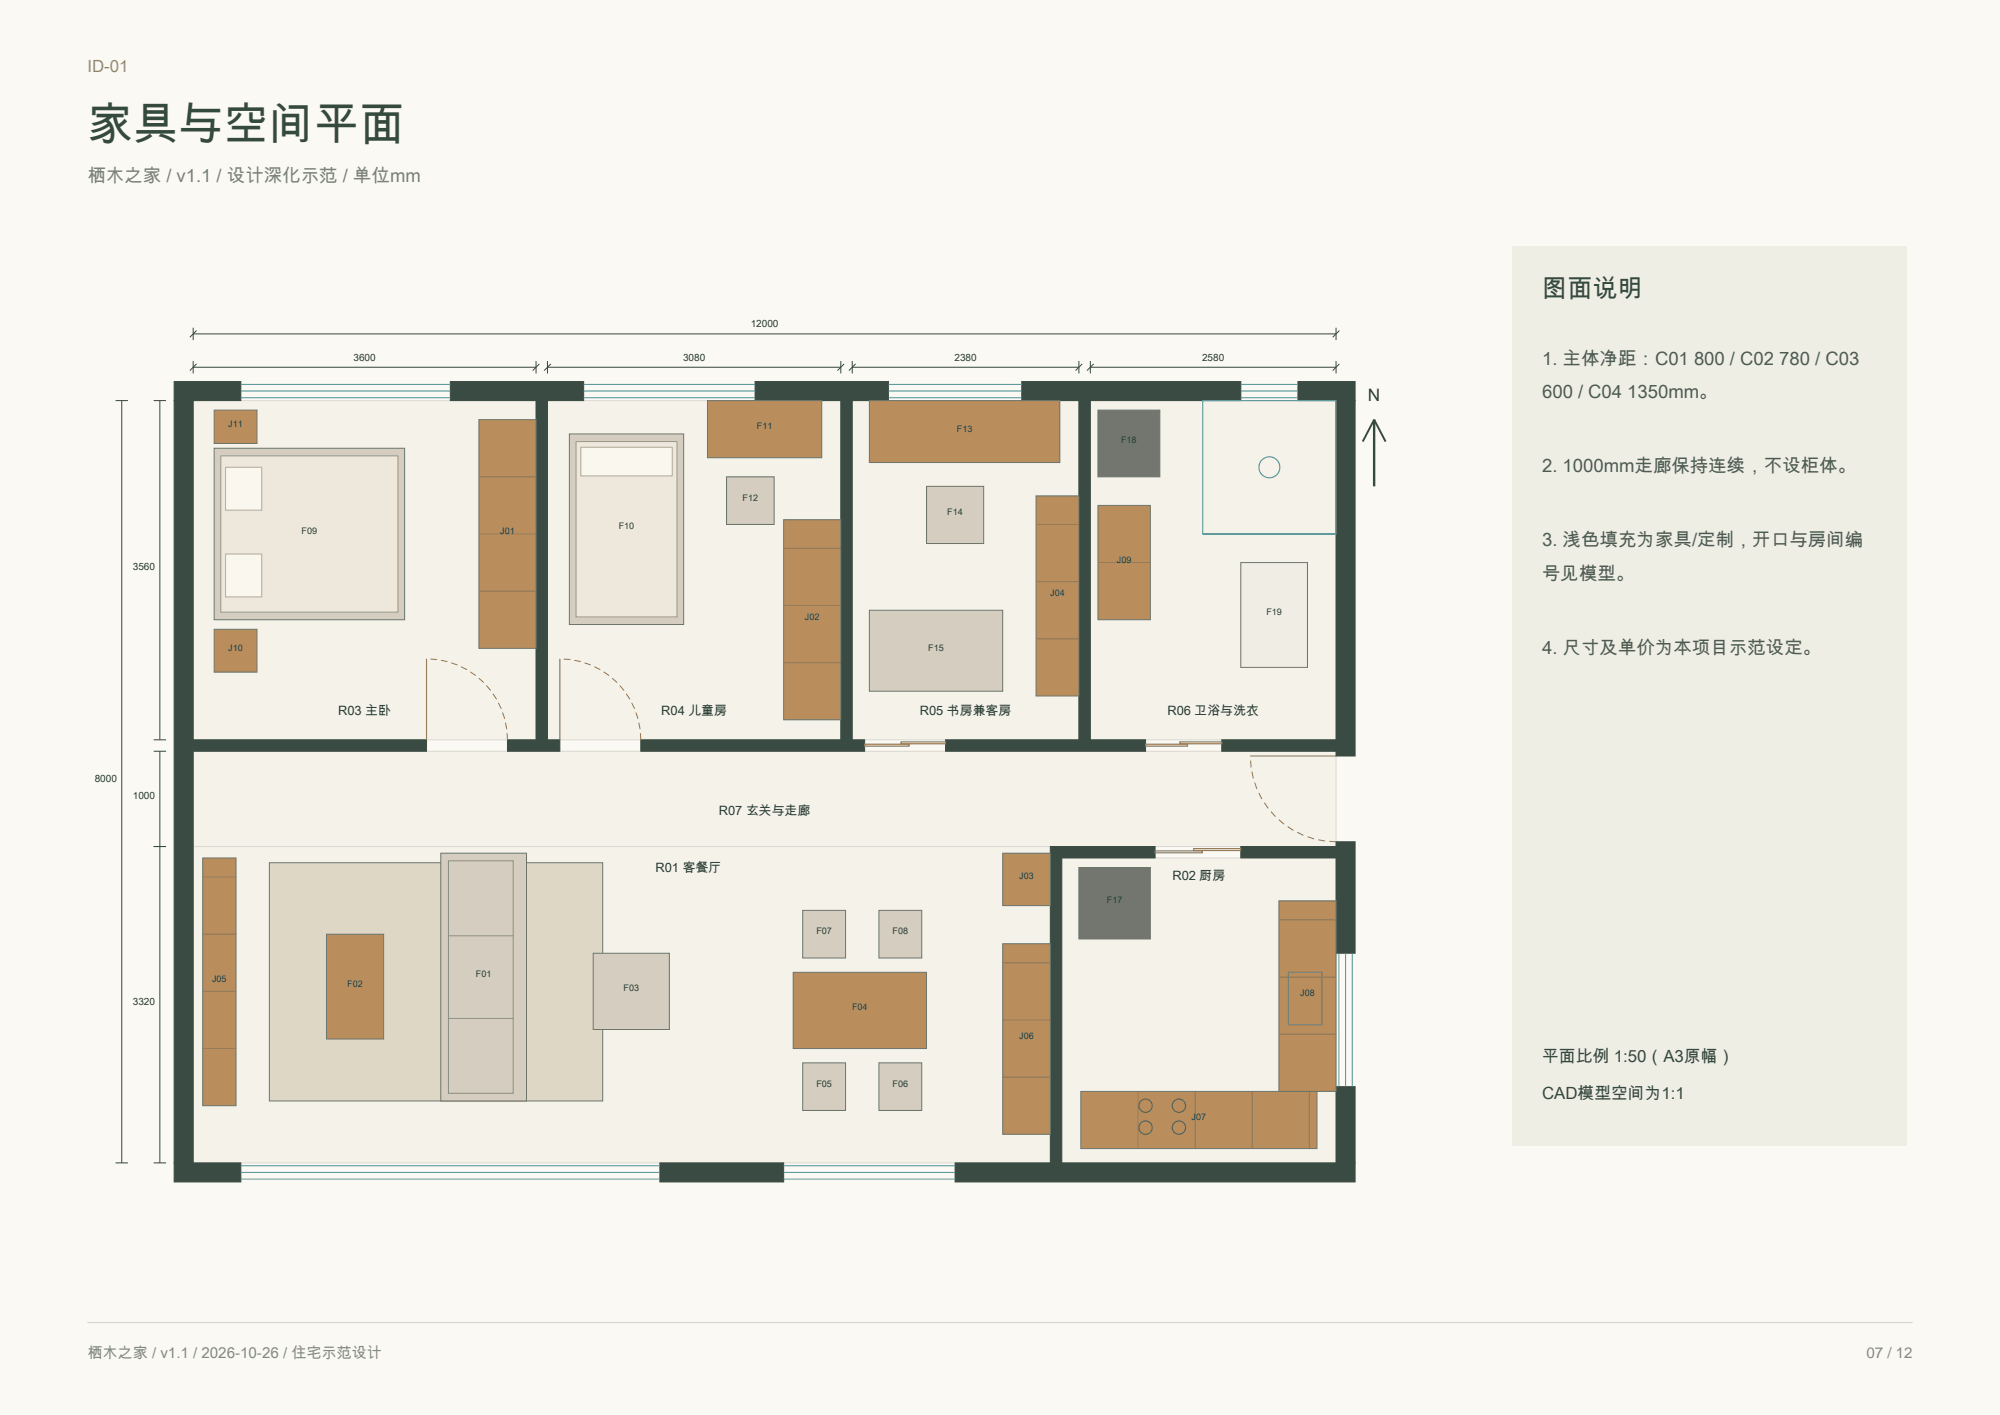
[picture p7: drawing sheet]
<svg xmlns="http://www.w3.org/2000/svg" width="420mm" height="297mm" viewBox="0 0 420 297" stroke-linecap="round" stroke-linejoin="round" font-family="sans-serif">
<defs><g id="words">
<text font-size="9.5" fill="#334a3d" x="18.3" y="29.3">家具与空间平面</text>
<text font-size="5.3" fill="#334a3d" x="323.8" y="62.4">图面说明</text>
<text font-size="3.9" fill="#7a8175" x="18.3" y="38.1">栖木之家 / v1.1 / 设计深化示范 / 单位mm</text>
<g font-size="3.9" fill="#4e5b50">
<text x="323.8" y="76.5">1. 主体净距：C01 800 / C02 780 / C03</text>
<text x="323.8" y="83.6">600 / C04 1350mm。</text>
<text x="323.8" y="99.1">2. 1000mm走廊保持连续，不设柜体。</text>
<text x="323.8" y="114.6">3. 浅色填充为家具/定制，开口与房间编</text>
<text x="323.8" y="121.7">号见模型。</text>
<text x="323.8" y="137.2">4. 尺寸及单价为本项目示范设定。</text>
</g>
<text font-size="3.6" fill="#273c32" x="287.3" y="84.1">N</text>
<text font-size="3.5" fill="#9a876c" x="18.3" y="15.2">ID-01</text>
<g font-size="3.5" fill="#334a3d">
<text x="323.8" y="222.9">平面比例 1:50（A3原幅）</text>
<text x="323.8" y="230.7">CAD模型空间为1:1</text>
</g>
<g font-size="3.2" fill="#848a7e">
<text x="18.3" y="285">栖木之家 / v1.1 / 2026-10-26 / 住宅示范设计</text>
<text x="391.9" y="285">07 / 12</text>
</g>
<g font-size="2.7" fill="#273c32">
<text x="71" y="150.1">R03 主卧</text>
<text x="138.9" y="150.1">R04 儿童房</text>
<text x="193.2" y="150.1">R05 书房兼客房</text>
<text x="245.2" y="150.1">R06 卫浴与洗衣</text>
<text x="151" y="171.1">R07 玄关与走廊</text>
<text x="137.7" y="183.1">R01 客餐厅</text>
<text x="246.2" y="184.7">R02 厨房</text>
</g>
<g font-size="2.1" fill="#273c32">
<text x="157.6" y="68.7">12000</text>
<text x="74.2" y="75.7">3600</text>
<text x="143.4" y="75.7">3080</text>
<text x="200.4" y="75.7">2380</text>
<text x="252.4" y="75.7">2580</text>
<text x="27.9" y="119.7">3560</text>
<text x="19.9" y="164.1">8000</text>
<text x="27.9" y="167.7">1000</text>
<text x="27.9" y="210.9">3320</text>
</g>
<g font-size="1.9" fill="#273c32">
<text x="47.9" y="89.6">J11</text>
<text x="158.9" y="90.1">F11</text>
<text x="200.9" y="90.6">F13</text>
<text x="235.4" y="93.1">F18</text>
<text x="155.9" y="105.1">F12</text>
<text x="63.3" y="112.1">F09</text>
<text x="105" y="112.1">J01</text>
<text x="129.9" y="111.1">F10</text>
<text x="198.9" y="108.1">F14</text>
<text x="234.5" y="118.1">J09</text>
<text x="220.5" y="125.1">J04</text>
<text x="169" y="130.1">J02</text>
<text x="265.9" y="129.1">F19</text>
<text x="47.9" y="136.6">J10</text>
<text x="194.9" y="136.6">F15</text>
<text x="214" y="184.6">J03</text>
<text x="232.4" y="189.6">F17</text>
<text x="171.4" y="196.1">F07</text>
<text x="187.4" y="196.1">F08</text>
<text x="44.5" y="206.1">J05</text>
<text x="72.9" y="207.1">F02</text>
<text x="99.9" y="205.1">F01</text>
<text x="130.9" y="208.1">F03</text>
<text x="273" y="209.1">J08</text>
<text x="178.9" y="212.1">F04</text>
<text x="214" y="218.1">J06</text>
<text x="171.4" y="228.1">F05</text>
<text x="187.4" y="228.1">F06</text>
<text x="250.2" y="235.1">J07</text>
</g>
</g></defs>
<path d="M0 0h420v297h-420z" fill-rule="evenodd" fill="#faf9f4"/>
<path d="M18.3 277.6h383.4" fill="none" stroke="#d6d9cf" stroke-width=".25"/>
<g fill="#f5f2ea" stroke="#dcd9d1" stroke-width=".21">
<path d="M40.6 177.7h180v66.4h-180z" fill-rule="evenodd"/>
<path d="M223 180.1h57.6v64h-57.6z" fill-rule="evenodd"/>
<path d="M40.6 84.1h72v71.2h-72z" fill-rule="evenodd"/>
<path d="M115 84.1h61.6v71.2h-61.6z" fill-rule="evenodd"/>
<path d="M179 84.1h47.6v71.2h-47.6z" fill-rule="evenodd"/>
<path d="M229 84.1h51.6v71.2h-51.6z" fill-rule="evenodd"/>
<path d="M40.6 157.7h240v20h-240z" fill-rule="evenodd"/>
</g>
<g fill="#394b42" stroke="#394b42" stroke-width=".21">
<path d="M36.6 244.1h14v4h-14z" fill-rule="evenodd"/>
<path d="M138.6 244.1h26v4h-26z" fill-rule="evenodd"/>
<path d="M200.6 244.1h84v4h-84z" fill-rule="evenodd"/>
<path d="M36.6 80.1h14v4h-14z" fill-rule="evenodd"/>
<path d="M94.6 80.1h28v4h-28z" fill-rule="evenodd"/>
<path d="M158.6 80.1h28v4h-28z" fill-rule="evenodd"/>
<path d="M214.6 80.1h46v4h-46z" fill-rule="evenodd"/>
<path d="M272.6 80.1h12v4h-12z" fill-rule="evenodd"/>
<path d="M36.6 84.1h4v160h-4z" fill-rule="evenodd"/>
<path d="M280.6 228.1h4v16h-4z" fill-rule="evenodd"/>
<path d="M280.6 176.7h4v23.4h-4z" fill-rule="evenodd"/>
<path d="M280.6 84.1h4v74.6h-4z" fill-rule="evenodd"/>
<path d="M40.6 155.3h49v2.4h-49z" fill-rule="evenodd"/>
<path d="M106.6 155.3h11v2.4h-11z" fill-rule="evenodd"/>
<path d="M134.6 155.3h47v2.4h-47z" fill-rule="evenodd"/>
<path d="M198.6 155.3h42v2.4h-42z" fill-rule="evenodd"/>
<path d="M256.6 155.3h24v2.4h-24z" fill-rule="evenodd"/>
<path d="M112.6 84.1h2.4v71.2h-2.4z" fill-rule="evenodd"/>
<path d="M176.6 84.1h2.4v71.2h-2.4z" fill-rule="evenodd"/>
<path d="M226.6 84.1h2.4v71.2h-2.4z" fill-rule="evenodd"/>
<path d="M220.6 177.7h2.4v66.4h-2.4z" fill-rule="evenodd"/>
<path d="M223 177.7h19.6v2.4h-19.6z" fill-rule="evenodd"/>
<path d="M260.6 177.7h20v2.4h-20z" fill-rule="evenodd"/>
</g>
<path d="M89.6 138.3v17M117.6 138.3v17M181.6 156.2h9.3v.4h-9.3zM189.2 155.7h9.4v.4h-9.4zM240.6 156.2h8.8v.4h-8.8zM247.8 155.7h8.8v.4h-8.8zM262.6 158.7h18M242.6 178.6h9.9v.4h-9.9zM250.7 178.1h9.9v.4h-9.9z" fill="none" stroke="#97754d" stroke-width=".24"/>
<g fill="none" stroke="#97754d" stroke-width=".21" stroke-dasharray="1.4 .9" stroke-linecap="butt">
<path d="M91.8 138.4l-2.2-.1M94 138.9l-2.2-.5M96.1 139.6l-2.1-.7M119.8 138.4l-2.2-.1M122 138.9l-2.2-.5M124.1 139.6l-2.1-.7M98.1 140.6l-2-1M99.9 141.8l-1.8-1.2M101.6 143.3l-1.7-1.5M103.1 144.9l-1.5-1.6M104.3 146.8l-1.2-1.9M105.3 148.8l-1-2"/>
<path d="M106 150.9l-.7-2.1M106.4 153.1l-.4-2.2M106.6 155.3l-.2-2.2M126.1 140.6l-2-1M127.9 141.8l-1.8-1.2M129.6 143.3l-1.7-1.5M131.1 144.9l-1.5-1.6M132.3 146.8l-1.2-1.9M133.3 148.8l-1-2M134 150.9l-.7-2.1M134.4 153.1l-.4-2.2M134.6 155.3l-.2-2.2"/>
<path d="M262.7 161l-.1-2.3M263.2 163.3l-.5-2.3M263.9 165.6l-.7-2.3M265 167.7l-1.1-2.1M266.3 169.6l-1.3-1.9M267.8 171.4l-1.5-1.8M269.6 173l-1.8-1.6M271.6 174.3l-2-1.3M273.7 175.3l-2.1-1M275.9 176.1l-2.2-.8M278.2 176.5l-2.3-.4M280.6 176.7l-2.4-.2"/>
</g>
<g fill="none" stroke="#4d9296" stroke-width=".21">
<path d="M50.6 83.5h44M50.6 82.1h44M50.6 80.7h44M122.6 83.5h36M122.6 82.1h36M122.6 80.7h36M186.6 83.5h28M186.6 82.1h28M186.6 80.7h28M260.6 83.5h12M260.6 82.1h12M260.6 80.7h12"/>
<path d="M281.2 200.1v28M282.6 200.1v28M284 200.1v28M50.6 247.5h88M50.6 246.1h88M50.6 244.7h88M164.6 247.5h36M164.6 246.1h36M164.6 244.7h36"/>
</g>
<path d="M56.6 181.1h70v50h-70z" fill-rule="evenodd" fill="#ded7c6" stroke="#6d756b" stroke-width=".21"/>
<path d="M92.6 179.1h18v52h-18z" fill-rule="evenodd" fill="#d5cdbf" stroke="#6d756b" stroke-width=".21"/>
<path d="M94.2 180.7h13.6v48.8h-13.6zM94.2 196.4h13.6M94.2 213.7h13.6" fill="none" stroke="#8e8b7d" stroke-width=".21"/>
<path d="M68.6 196.1h12v22h-12z" fill-rule="evenodd" fill="#b98d5c" stroke="#6d756b" stroke-width=".21"/>
<path d="M124.6 200.1h16v16h-16z" fill-rule="evenodd" fill="#d5cdbf" stroke="#6d756b" stroke-width=".21"/>
<path d="M166.6 204.1h28v16h-28z" fill-rule="evenodd" fill="#b98d5c" stroke="#6d756b" stroke-width=".21"/>
<g fill="#d5cdbf" stroke="#6d756b" stroke-width=".21">
<path d="M168.6 223.1h9v10h-9z" fill-rule="evenodd"/>
<path d="M184.6 223.1h9v10h-9z" fill-rule="evenodd"/>
<path d="M168.6 191.1h9v10h-9z" fill-rule="evenodd"/>
<path d="M184.6 191.1h9v10h-9z" fill-rule="evenodd"/>
<path d="M45 94.1h40v36h-40z" fill-rule="evenodd"/>
</g>
<path d="M46.4 95.7h37.2v32.8h-37.2z" fill-rule="evenodd" fill="#eee8dc" stroke="#9f9787" stroke-width=".21"/>
<g fill="#faf7ef" stroke="#b7aa95" stroke-width=".21">
<path d="M47.4 116.3h7.6v9h-7.6z" fill-rule="evenodd"/>
<path d="M47.4 98.1h7.6v9h-7.6z" fill-rule="evenodd"/>
</g>
<path d="M119.6 91.1h24v40h-24z" fill-rule="evenodd" fill="#d5cdbf" stroke="#6d756b" stroke-width=".21"/>
<path d="M121 92.7h21.2v36.8h-21.2z" fill-rule="evenodd" fill="#eee8dc" stroke="#9f9787" stroke-width=".21"/>
<path d="M122 93.9h19.2v6h-19.2z" fill-rule="evenodd" fill="#faf7ef" stroke="#b7aa95" stroke-width=".21"/>
<path d="M148.6 84.1h24v12h-24z" fill-rule="evenodd" fill="#b98d5c" stroke="#6d756b" stroke-width=".21"/>
<path d="M152.6 100.1h10v10h-10z" fill-rule="evenodd" fill="#d5cdbf" stroke="#6d756b" stroke-width=".21"/>
<path d="M182.6 84.1h40v13h-40z" fill-rule="evenodd" fill="#b98d5c" stroke="#6d756b" stroke-width=".21"/>
<g fill="#d5cdbf" stroke="#6d756b" stroke-width=".21">
<path d="M194.6 102.1h12v12h-12z" fill-rule="evenodd"/>
<path d="M182.6 128.1h28v17h-28z" fill-rule="evenodd"/>
</g>
<g fill="#72766e" stroke="#6d756b" stroke-width=".21">
<path d="M226.6 182.1h15v15h-15z" fill-rule="evenodd"/>
<path d="M230.6 86.1h13v14h-13z" fill-rule="evenodd"/>
</g>
<path d="M260.6 118.1h14v22h-14z" fill-rule="evenodd" fill="#f0ede5" stroke="#6d756b" stroke-width=".21"/>
<path d="M100.6 88.1h12v48h-12z" fill-rule="evenodd" fill="#b98d5c" stroke="#6d756b" stroke-width=".21"/>
<path d="M100.6 112.1h12M100.6 100.1h12M100.6 124.1h12" fill="none" stroke="#8c7455" stroke-width=".21"/>
<path d="M164.6 109.1h12v42h-12z" fill-rule="evenodd" fill="#b98d5c" stroke="#6d756b" stroke-width=".21"/>
<path d="M164.6 115.1h12M164.6 139.1h12M164.6 127.1h12" fill="none" stroke="#8c7455" stroke-width=".21"/>
<g fill="#b98d5c" stroke="#6d756b" stroke-width=".21">
<path d="M210.6 179.1h10v11h-10z" fill-rule="evenodd"/>
<path d="M217.6 104.1h9v42h-9z" fill-rule="evenodd"/>
</g>
<path d="M217.6 110.1h9M217.6 134.1h9M217.6 122.1h9" fill="none" stroke="#8c7455" stroke-width=".21"/>
<path d="M42.6 180.1h7v52h-7z" fill-rule="evenodd" fill="#b98d5c" stroke="#6d756b" stroke-width=".21"/>
<path d="M42.6 196.1h7M42.6 184.1h7M42.6 208.1h7M42.6 220.1h7" fill="none" stroke="#8c7455" stroke-width=".21"/>
<path d="M210.6 198.1h10v40h-10z" fill-rule="evenodd" fill="#b98d5c" stroke="#6d756b" stroke-width=".21"/>
<path d="M210.6 214.1h10M210.6 202.1h10M210.6 226.1h10" fill="none" stroke="#8c7455" stroke-width=".21"/>
<path d="M227 229.1h49.6v12h-49.6z" fill-rule="evenodd" fill="#b98d5c" stroke="#6d756b" stroke-width=".21"/>
<path d="M239 229.1v12M251 229.1v12M263 229.1v12M275 229.1v12" fill="none" stroke="#8c7455" stroke-width=".21"/>
<path d="M268.6 189.1h12v40h-12z" fill-rule="evenodd" fill="#b98d5c" stroke="#6d756b" stroke-width=".21"/>
<path d="M268.6 193.1h12M268.6 217.1h12M268.6 205.1h12" fill="none" stroke="#8c7455" stroke-width=".21"/>
<path d="M230.6 106.1h11v24h-11z" fill-rule="evenodd" fill="#b98d5c" stroke="#6d756b" stroke-width=".21"/>
<path d="M230.6 118.1h11" fill="none" stroke="#8c7455" stroke-width=".21"/>
<g fill="#b98d5c" stroke="#6d756b" stroke-width=".21">
<path d="M45 132.1h9v9h-9z" fill-rule="evenodd"/>
<path d="M45 86.1h9v7h-9z" fill-rule="evenodd"/>
</g>
<path d="M270.6 204.1h7v11h-7z" fill="none" stroke="#6f8180" stroke-width=".24"/>
<g fill="none" stroke="#555f58" stroke-width=".24">
<circle cx="240.6" cy="232.1" r="1.4"/>
<circle cx="240.6" cy="236.7" r="1.4"/>
<circle cx="247.6" cy="232.1" r="1.4"/>
<circle cx="247.6" cy="236.7" r="1.4"/>
</g>
<g fill="none" stroke="#5e9396" stroke-width=".24">
<path d="M252.6 84.1h28v28h-28z"/>
<circle cx="266.6" cy="98.1" r="2.2"/>
</g>
<path d="M252.6 112.1h28" fill="none" stroke="#5e9396" stroke-width=".36"/>
<g fill="none" stroke="#33483f" stroke-width=".21">
<path d="M40.6 70.1h240M40.6 68.8v2.6M40.6 75.8v2.6M40.6 77.1h72M41.3 69.4l-1.4 1.4M41.3 76.4l-1.4 1.4M112.6 75.8v2.6M113.3 76.4l-1.4 1.4M115 77.1h61.6M115 75.8v2.6M115.7 76.4l-1.4 1.4M176.6 75.8v2.6"/>
<path d="M177.3 76.4l-1.4 1.4M179 77.1h47.6M179 75.8v2.6M179.7 76.4l-1.4 1.4M226.6 75.8v2.6M227.3 76.4l-1.4 1.4M229 77.1h51.6M229 75.8v2.6M229.7 76.4l-1.4 1.4M280.6 68.8v2.6M280.6 75.8v2.6M281.3 69.4l-1.4 1.4"/>
<path d="M281.3 76.4l-1.4 1.4M24.3 84.1h2.6M25.6 84.1v160M32.3 84.1h2.6M33.6 84.1v71.2M32.3 157.7h2.6M32.3 155.3h2.6M33.6 157.7v86.4M32.3 177.7h2.6M24.3 244.1h2.6M32.3 244.1h2.6"/>
</g>
<path d="M288.6 88.1v14" fill="none" stroke="#33483f" stroke-width=".5"/>
<path d="M286.2 92.7l2.4-4.6 2.4 4.6" fill="none" stroke="#33483f" stroke-width=".4"/>
<path d="M317.5 51.8h82.9v188.8h-82.9z" fill-rule="evenodd" fill="#efeee5"/>
<use href="#words"/>
</svg>
